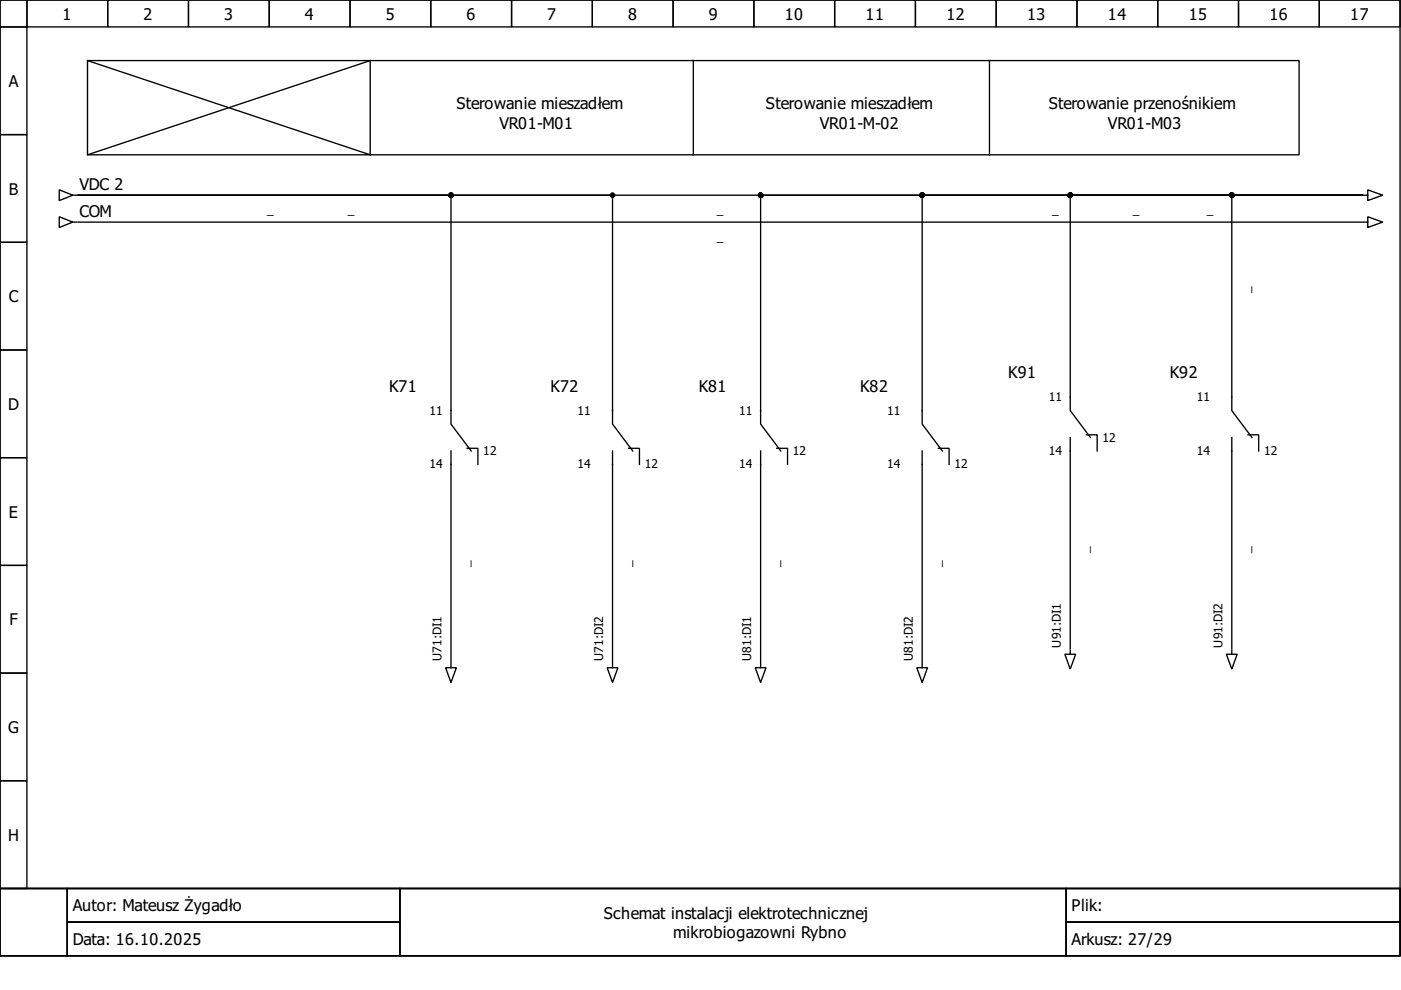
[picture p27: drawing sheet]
<svg xmlns="http://www.w3.org/2000/svg" width="297mm" height="210mm" viewBox="0 0 297 210" stroke-linecap="round" stroke-linejoin="round" font-family="sans-serif">
<defs><g id="words">
<g font-size="3.4">
<text x="13.3" y="4.1">1</text>
<text x="30.4" y="4.1">2</text>
<text x="47.5" y="4.1">3</text>
<text x="64.6" y="4.1">4</text>
<text x="81.8" y="4.1">5</text>
<text x="98.9" y="4.1">6</text>
<text x="116" y="4.1">7</text>
<text x="133.2" y="4.1">8</text>
<text x="150.3" y="4.1">9</text>
<text x="166.4" y="4.1">10</text>
<text x="183.5" y="4.1">11</text>
<text x="200.7" y="4.1">12</text>
<text x="217.8" y="4.1">13</text>
<text x="234.9" y="4.1">14</text>
<text x="252" y="4.1">15</text>
<text x="269.2" y="4.1">16</text>
<text x="286.3" y="4.1">17</text>
<text x="1.9" y="18.4">A</text>
<text x="96.8" y="23.1">Sterowanie mieszadłem</text>
<text x="162.4" y="23.1">Sterowanie mieszadłem</text>
<text x="222.3" y="23.1">Sterowanie przenośnikiem</text>
<text x="105.9" y="27.4">VR01-M01</text>
<text x="173.8" y="27.4">VR01-M-02</text>
<text x="234.9" y="27.4">VR01-M03</text>
<text x="1.9" y="41.2">B</text>
<text x="16.8" y="40.2">VDC 2</text>
<text x="16.8" y="46">COM</text>
<text x="1.9" y="64.1">C</text>
<text x="82.5" y="83.1">K71</text>
<text x="116.7" y="83.1">K72</text>
<text x="148.1" y="83.1">K81</text>
<text x="182.4" y="83.1">K82</text>
<text x="213.8" y="80.2">K91</text>
<text x="248" y="80.2">K92</text>
<text x="1.7" y="86.9">D</text>
<text x="1.9" y="109.7">E</text>
<text x="2" y="132.6">F</text>
<text x="1.7" y="155.4">G</text>
<text x="1.7" y="178.2">H</text>
<text x="15.4" y="193.2">Autor: Mateusz Żygadło</text>
<text x="128" y="194.8">Schemat instalacji elektrotechnicznej</text>
<text x="227.2" y="193.2">Plik:</text>
<text x="15.4" y="200.4">Data: 16.10.2025</text>
<text x="142.7" y="198.8">mikrobiogazowni Rybno</text>
<text x="227.2" y="200.4">Arkusz: 27/29</text>
</g>
<g font-size="2.6">
<text x="56.7" y="45.4">_</text>
<text x="73.8" y="45.4">_</text>
<text x="152" y="45.4">_</text>
<text x="223.1" y="45.4">_</text>
<text x="240.2" y="45.4">_</text>
<text x="255.9" y="45.4">_</text>
<text x="152" y="51.1">_</text>
<text x="265.2" y="62.2" transform="rotate(-90 265.2 62.2)">_</text>
<text x="91.1" y="87.9">11</text>
<text x="122.4" y="87.9">11</text>
<text x="156.7" y="87.9">11</text>
<text x="188.1" y="87.9">11</text>
<text x="222.3" y="85.1">11</text>
<text x="253.7" y="85.1">11</text>
<text x="233.8" y="93.6">12</text>
<text x="91.1" y="99.3">14</text>
<text x="102.5" y="96.5">12</text>
<text x="122.4" y="99.3">14</text>
<text x="136.7" y="99.3">12</text>
<text x="156.7" y="99.3">14</text>
<text x="168.1" y="96.5">12</text>
<text x="188.1" y="99.3">14</text>
<text x="202.4" y="99.3">12</text>
<text x="222.3" y="96.5">14</text>
<text x="253.7" y="96.5">14</text>
<text x="268" y="96.5">12</text>
<text x="230.9" y="117.3" transform="rotate(-90 230.9 117.3)">_</text>
<text x="265.2" y="117.3" transform="rotate(-90 265.2 117.3)">_</text>
<text x="99.6" y="120.2" transform="rotate(-90 99.6 120.2)">_</text>
<text x="133.9" y="120.2" transform="rotate(-90 133.9 120.2)">_</text>
<text x="165.3" y="120.2" transform="rotate(-90 165.3 120.2)">_</text>
<text x="199.5" y="120.2" transform="rotate(-90 199.5 120.2)">_</text>
<text x="224.9" y="137.3" transform="rotate(-90 224.9 137.3)">U91:DI1</text>
<text x="259.2" y="137.3" transform="rotate(-90 259.2 137.3)">U91:DI2</text>
<text x="93.6" y="140.1" transform="rotate(-90 93.6 140.1)">U71:DI1</text>
<text x="127.9" y="140.1" transform="rotate(-90 127.9 140.1)">U71:DI2</text>
<text x="159.3" y="140.1" transform="rotate(-90 159.3 140.1)">U81:DI1</text>
<text x="193.5" y="140.1" transform="rotate(-90 193.5 140.1)">U81:DI2</text>
</g>
</g></defs>
<g fill="none" stroke="#000" stroke-width=".29">
<path d="M0 0h296.8v188.4h-296.8zM0 0h5.7v5.7h-5.7zM5.7 0h17.1v5.7h-17.1zM22.8 0h17.2v5.7h-17.2zM40 0h17.1v5.7h-17.1zM57.1 0h17.1v5.7h-17.1zM74.2 0h17.1v5.7h-17.1zM91.3 0h17.2v5.7h-17.2zM108.5 0h17.1v5.7h-17.1zM125.6 0h17.1v5.7h-17.1zM142.7 0h17.1v5.7h-17.1zM159.8 0h17.2v5.7h-17.2z"/>
<path d="M177 0h17.1v5.7h-17.1zM194.1 0h17.1v5.7h-17.1zM211.2 0h17.1v5.7h-17.1zM228.3 0h17.2v5.7h-17.2zM245.5 0h17.1v5.7h-17.1zM262.6 0h17.1v5.7h-17.1zM279.7 0h17.1v5.7h-17.1zM0 5.7h5.7v22.8h-5.7zM18.6 12.8h256.8v20h-256.8zM18.6 12.8l59.9 20v-20l-59.9 20M147 12.8v20M209.8 12.8v20"/>
<path d="M0 28.5h5.7v22.9h-5.7zM0 51.4h5.7v22.8h-5.7zM12.6 40.2l2.8 1.2-2.8 1.1zM12.6 46l2.8 1.1-2.8 1.1zM15.4 41.4h.9M15.4 47.1h.9M16.6 41.4h79v48.5l4.3 5.7M16.6 41.4h113.3v48.5l4.2 5.7M16.6 47.1h272.2M16.6 41.4h272.2M288.8 41.4h-61.9v45.7l4.3 5.7M288.8 41.4h-93.3v48.5l4.3 5.7"/>
<path d="M288.8 41.4h-127.5v48.5l4.2 5.7M288.8 41.4h-27.6v45.7l4.2 5.7M289.1 41.4h.9M289.1 47.1h.9M290 40.2l3.1 1.2-3.1 1.1zM290 46l3.1 1.1-3.1 1.1zM0 74.2h5.7v22.8h-5.7zM0 97h5.7v22.9h-5.7zM95.6 95.6v44.8M99 95h2.3v3.5M129.9 95.6v44.8M133.3 95h2.3v3.5"/>
<path d="M161.3 95.6v44.8M164.7 95h2.3v3.5M195.5 95.6v44.8M198.9 95h2.3v3.5M226.9 92.8v44.8M230.3 92.2h2.3v3.4M261.2 92.8v44.8M264.6 92.2h2.3v3.4M0 119.9h5.7v22.8h-5.7zM225.8 138.7h2.3l-1.2 3.2zM226.9 137.9v.8M260 138.7h2.3l-1.1 3.2z"/>
<path d="M261.2 137.9v.8M0 142.7h5.7v22.8h-5.7zM94.5 141.6h2.3l-1.2 3.1zM95.6 140.7v.9M128.7 141.6h2.3l-1.1 3.1zM129.9 140.7v.9M160.1 141.6h2.3l-1.1 3.1zM161.3 140.7v.9M194.4 141.6h2.3l-1.2 3.1zM195.5 140.7v.9M0 165.5h5.7v22.9h-5.7zM0 188.4h296.8v14.3h-296.8z"/>
<path d="M0 188.4h14.3v14.3h-14.3zM14.3 188.4h70.5v7.1h-70.5zM14.3 195.5h70.5v7.2h-70.5zM84.8 188.4h141.3v14.3h-141.3zM226.1 188.4h70.7v7.1h-70.7zM226.1 195.5h70.7v7.2h-70.7z"/>
</g>
<g fill="#000" stroke="#000" stroke-width=".29">
<circle cx="95.6" cy="41.4" r=".43"/>
<circle cx="129.9" cy="41.4" r=".43"/>
<circle cx="161.3" cy="41.4" r=".43"/>
<circle cx="195.5" cy="41.4" r=".43"/>
<circle cx="226.9" cy="41.4" r=".43"/>
<circle cx="261.2" cy="41.4" r=".43"/>
</g>
<use href="#words"/>
</svg>
